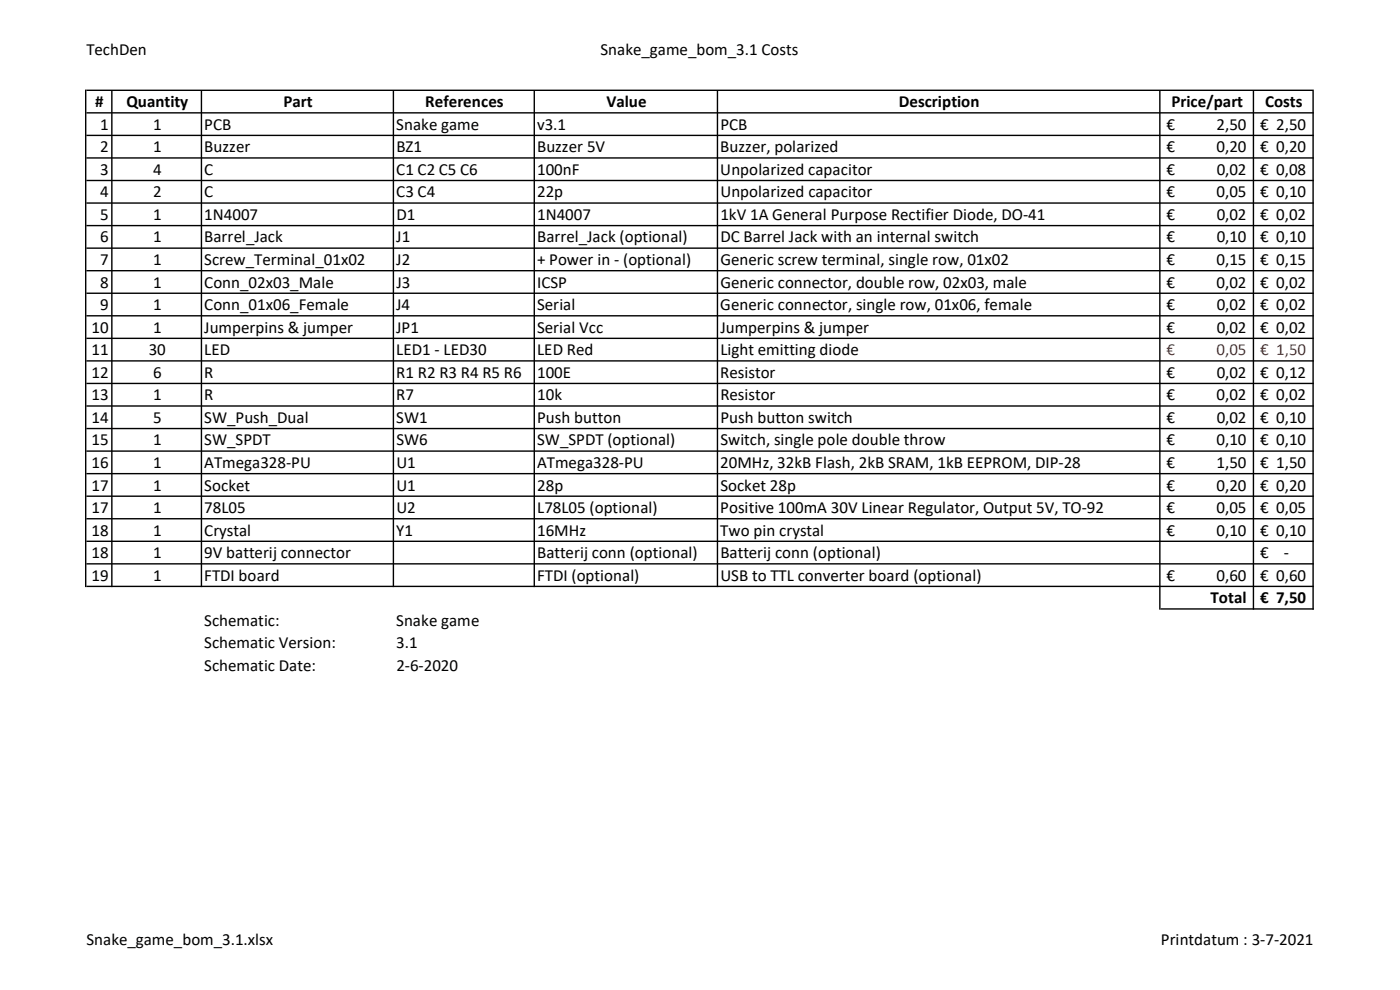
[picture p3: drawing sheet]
<svg xmlns="http://www.w3.org/2000/svg" width="297mm" height="210mm" viewBox="0 0 297 210" stroke-linecap="round" stroke-linejoin="round" font-family="sans-serif">
<defs><g id="words">
<g font-size="3.6">
<text x="18.3" y="11.7">TechDen</text>
<text x="127.4" y="11.7">Snake_game_bom_3.1 Costs</text>
<text x="20.2" y="22.7">#</text>
<text x="26.8" y="22.7">Quantity</text>
<text x="60.2" y="22.7">Part</text>
<text x="90.2" y="22.7">References</text>
<text x="128.7" y="22.7">Value</text>
<text x="190.7" y="22.7">Description</text>
<text x="248.5" y="22.7">Price/part</text>
<text x="268.4" y="22.7">Costs</text>
<text x="21.3" y="27.5">1</text>
<text x="32.5" y="27.5">1</text>
<text x="43.3" y="27.5">PCB</text>
<text x="84.1" y="27.5">Snake game</text>
<text x="114" y="27.5">v3.1</text>
<text x="152.8" y="27.5">PCB</text>
<text x="247.5" y="27.5">€</text>
<text x="258.1" y="27.5">2,50</text>
<text x="267.3" y="27.5">€ 2,50</text>
<text x="21.3" y="32.3">2</text>
<text x="32.5" y="32.3">1</text>
<text x="43.3" y="32.3">Buzzer</text>
<text x="84.1" y="32.3">BZ1</text>
<text x="114" y="32.3">Buzzer 5V</text>
<text x="152.8" y="32.3">Buzzer, polarized</text>
<text x="247.5" y="32.3">€</text>
<text x="258.1" y="32.3">0,20</text>
<text x="267.3" y="32.3">€ 0,20</text>
<text x="21.3" y="37.1">3</text>
<text x="21.3" y="41.9">4</text>
<text x="32.5" y="37.1">4</text>
<text x="32.5" y="41.9">2</text>
<text x="43.3" y="37.1">C</text>
<text x="43.3" y="41.9">C</text>
<text x="84.1" y="37.1">C1 C2 C5 C6</text>
<text x="84.1" y="41.9">C3 C4</text>
<text x="113.9" y="41.9">22p</text>
<text x="114" y="37.1">100nF</text>
<text x="152.8" y="37.1">Unpolarized capacitor</text>
<text x="152.8" y="41.9">Unpolarized capacitor</text>
<text x="247.5" y="37.1">€</text>
<text x="247.5" y="41.9">€</text>
<text x="258.1" y="41.9">0,05</text>
<text x="258.1" y="37.1">0,02</text>
<text x="267.3" y="37.1">€ 0,08</text>
<text x="267.3" y="41.9">€ 0,10</text>
<text x="21.3" y="46.7">5</text>
<text x="32.5" y="46.7">1</text>
<text x="43.3" y="46.7">1N4007</text>
<text x="84.1" y="46.7">D1</text>
<text x="114" y="46.7">1N4007</text>
<text x="152.8" y="46.7">1kV 1A General Purpose Rectifier Diode, DO-41</text>
<text x="247.5" y="46.7">€</text>
<text x="258.1" y="46.7">0,02</text>
<text x="267.3" y="46.7">€ 0,02</text>
<text x="21.3" y="51.4">6</text>
<text x="32.5" y="51.4">1</text>
<text x="43.3" y="51.4">Barrel_Jack</text>
<text x="84.1" y="51.4">J1</text>
<text x="114" y="51.4">Barrel_Jack (optional)</text>
<text x="152.8" y="51.4">DC Barrel Jack with an internal switch</text>
<text x="247.5" y="51.4">€</text>
<text x="258.1" y="51.4">0,10</text>
<text x="267.3" y="51.4">€ 0,10</text>
<text x="21.3" y="56.2">7</text>
<text x="32.5" y="56.2">1</text>
<text x="43.3" y="56.2">Screw_Terminal_01x02</text>
<text x="84.1" y="56.2">J2</text>
<text x="114" y="56.2">+ Power in - (optional)</text>
<text x="152.8" y="56.2">Generic screw terminal, single row, 01x02</text>
<text x="247.5" y="56.2">€</text>
<text x="258.1" y="56.2">0,15</text>
<text x="267.3" y="56.2">€ 0,15</text>
<text x="21.3" y="61">8</text>
<text x="21.3" y="65.8">9</text>
<text x="32.5" y="61">1</text>
<text x="32.5" y="65.8">1</text>
<text x="43.3" y="61">Conn_02x03_Male</text>
<text x="43.3" y="65.8">Conn_01x06_Female</text>
<text x="84.1" y="65.8">J4</text>
<text x="84.1" y="61">J3</text>
<text x="113.9" y="61">ICSP</text>
<text x="114" y="65.8">Serial</text>
<text x="152.8" y="65.8">Generic connector, single row, 01x06, female</text>
<text x="152.8" y="61">Generic connector, double row, 02x03, male</text>
<text x="247.5" y="61">€</text>
<text x="247.5" y="65.8">€</text>
<text x="258.1" y="61">0,02</text>
<text x="258.1" y="65.8">0,02</text>
<text x="267.3" y="61">€ 0,02</text>
<text x="267.3" y="65.8">€ 0,02</text>
<text x="19.4" y="70.6">10</text>
<text x="32.5" y="70.6">1</text>
<text x="43.3" y="70.6">Jumperpins &amp; jumper</text>
<text x="84.1" y="70.6">JP1</text>
<text x="113.9" y="70.6">Serial Vcc</text>
<text x="152.8" y="70.6">Jumperpins &amp; jumper</text>
<text x="247.5" y="70.6">€</text>
<text x="258.1" y="70.6">0,02</text>
<text x="267.3" y="70.6">€ 0,02</text>
<text x="19.4" y="75.4">11</text>
<text x="31.5" y="75.4">30</text>
<text x="43.3" y="75.4">LED</text>
<text x="84.1" y="75.3">LED1 - LED30</text>
<text x="114" y="75.4">LED Red</text>
<text x="152.8" y="75.4">Light emitting diode</text>
<text x="19.4" y="80.1">12</text>
<text x="32.5" y="80.1">6</text>
<text x="43.3" y="80.1">R</text>
<text x="84.1" y="80.1">R1 R2 R3 R4 R5 R6</text>
<text x="114" y="80.1">100E</text>
<text x="152.8" y="80.1">Resistor</text>
<text x="247.5" y="80.1">€</text>
<text x="258.1" y="80.1">0,02</text>
<text x="267.3" y="80.1">€ 0,12</text>
<text x="19.4" y="84.9">13</text>
<text x="19.4" y="89.7">14</text>
<text x="32.5" y="84.9">1</text>
<text x="32.5" y="89.7">5</text>
<text x="43.3" y="84.9">R</text>
<text x="43.3" y="89.7">SW_Push_Dual</text>
<text x="84.1" y="89.7">SW1</text>
<text x="84.1" y="84.9">R7</text>
<text x="114" y="84.9">10k</text>
<text x="114" y="89.7">Push button</text>
<text x="152.8" y="84.9">Resistor</text>
<text x="152.8" y="89.7">Push button switch</text>
<text x="247.5" y="84.9">€</text>
<text x="247.5" y="89.7">€</text>
<text x="258.1" y="84.9">0,02</text>
<text x="258.1" y="89.7">0,02</text>
<text x="267.3" y="84.9">€ 0,02</text>
<text x="267.3" y="89.7">€ 0,10</text>
<text x="19.4" y="94.5">15</text>
<text x="32.5" y="94.5">1</text>
<text x="43.3" y="94.5">SW_SPDT</text>
<text x="84.1" y="94.5">SW6</text>
<text x="114" y="94.5">SW_SPDT (optional)</text>
<text x="152.8" y="94.5">Switch, single pole double throw</text>
<text x="247.5" y="94.5">€</text>
<text x="258.1" y="94.5">0,10</text>
<text x="267.3" y="94.5">€ 0,10</text>
<text x="19.4" y="99.3">16</text>
<text x="32.5" y="99.3">1</text>
<text x="43.3" y="99.3">ATmega328-PU</text>
<text x="84.1" y="99.3">U1</text>
<text x="114" y="99.3">ATmega328-PU</text>
<text x="152.8" y="99.3">20MHz, 32kB Flash, 2kB SRAM, 1kB EEPROM, DIP-28</text>
<text x="247.5" y="99.3">€</text>
<text x="258.1" y="99.3">1,50</text>
<text x="267.3" y="99.3">€ 1,50</text>
<text x="19.4" y="104.1">17</text>
<text x="32.5" y="104.1">1</text>
<text x="43.3" y="104.1">Socket</text>
<text x="84.1" y="104.1">U1</text>
<text x="114" y="104.1">28p</text>
<text x="152.8" y="104.1">Socket 28p</text>
<text x="247.5" y="104.1">€</text>
<text x="258.1" y="104.1">0,20</text>
<text x="267.3" y="104.1">€ 0,20</text>
<text x="19.4" y="108.8">17</text>
<text x="19.4" y="113.6">18</text>
<text x="32.5" y="108.8">1</text>
<text x="32.5" y="113.6">1</text>
<text x="43.3" y="108.8">78L05</text>
<text x="43.3" y="113.6">Crystal</text>
<text x="84.1" y="113.6">Y1</text>
<text x="84.1" y="108.8">U2</text>
<text x="114" y="108.8">L78L05 (optional)</text>
<text x="114" y="113.6">16MHz</text>
<text x="152.8" y="108.8">Positive 100mA 30V Linear Regulator, Output 5V, TO-92</text>
<text x="152.8" y="113.6">Two pin crystal</text>
<text x="247.5" y="108.8">€</text>
<text x="247.5" y="113.6">€</text>
<text x="258.1" y="108.8">0,05</text>
<text x="258.1" y="113.6">0,10</text>
<text x="267.3" y="108.8">€ 0,05</text>
<text x="267.3" y="113.6">€ 0,10</text>
<text x="19.4" y="118.4">18</text>
<text x="32.5" y="118.4">1</text>
<text x="43.3" y="118.4">9V batterij connector</text>
<text x="114" y="118.4">Batterij conn (optional)</text>
<text x="152.8" y="118.4">Batterij conn (optional)</text>
<text x="267.3" y="118.4">€</text>
<text x="272.4" y="118.4">-</text>
<text x="19.4" y="123.2">19</text>
<text x="32.5" y="123.2">1</text>
<text x="43.3" y="123.2">FTDI board</text>
<text x="114" y="123.2">FTDI (optional)</text>
<text x="152.8" y="123.2">USB to TTL converter board (optional)</text>
<text x="247.5" y="123.2">€</text>
<text x="258.1" y="123.2">0,60</text>
<text x="267.3" y="123.2">€ 0,60</text>
<text x="256.8" y="128">Total</text>
<text x="267.3" y="128">€ 7,50</text>
<text x="43.3" y="132.8">Schematic:</text>
<text x="43.3" y="137.5">Schematic Version:</text>
<text x="84.1" y="132.8">Snake game</text>
<text x="84.1" y="137.5">3.1</text>
<text x="43.3" y="142.3">Schematic Date:</text>
<text x="84.1" y="142.3">2-6-2020</text>
<text x="18.3" y="200.4">Snake_game_bom_3.1.xlsx</text>
<text x="246.3" y="200.4">Printdatum : 3-7-2021</text>
</g>
<g font-size="3.6" fill="#f00">
<text x="247.5" y="75.4">€</text>
<text x="258.1" y="75.4">0,05</text>
<text x="267.3" y="75.4">€ 1,50</text>
</g>
</g></defs>
<g fill="#000">
<path d="M18 19h.3v105.5h-.3zM23.6 19.3h.3v105.2h-.3zM42.6 19.3h.3v105.2h-.3zM83.3 19.3h.3v105.2h-.3zM113.2 19.3h.3v105.2h-.3zM152.1 19.3h.3v105.2h-.3zM245.9 19.3h.3v110h-.3zM265.8 19.3h.3v110h-.3zM278.4 19.3h.3v110h-.3z" fill-rule="evenodd"/>
<path d="M18.3 19h260.4v.3h-260.4zM18.3 23.8h260.4v.3h-260.4zM18.3 28.6h260.4v.3h-260.4zM18.3 33.4h260.4v.3h-260.4zM18.3 38.1h260.4v.3h-260.4zM18.3 42.9h260.4v.3h-260.4zM18.3 47.7h260.4v.3h-260.4zM18.3 52.5h260.4v.3h-260.4zM18.3 57.3h260.4v.3h-260.4zM18.3 62.1h260.4v.3h-260.4zM18.3 66.8h260.4v.3h-260.4zM18.3 71.6h260.4v.3h-260.4zM18.3 76.4h260.4v.3h-260.4zM18.3 81.2h260.4v.3h-260.4zM18.3 86h260.4v.3h-260.4zM18.3 90.8h260.4v.3h-260.4zM18.3 95.5h260.4v.3h-260.4zM18.3 100.3h260.4v.3h-260.4zM18.3 105.1h260.4v.3h-260.4zM18.3 109.9h260.4v.3h-260.4zM18.3 114.7h260.4v.3h-260.4zM18.3 119.5h260.4v.3h-260.4zM18.3 124.2h260.4v.3h-260.4zM246.2 129h32.5v.3h-32.5z" fill-rule="evenodd"/>
</g>
<use href="#words"/>
</svg>
